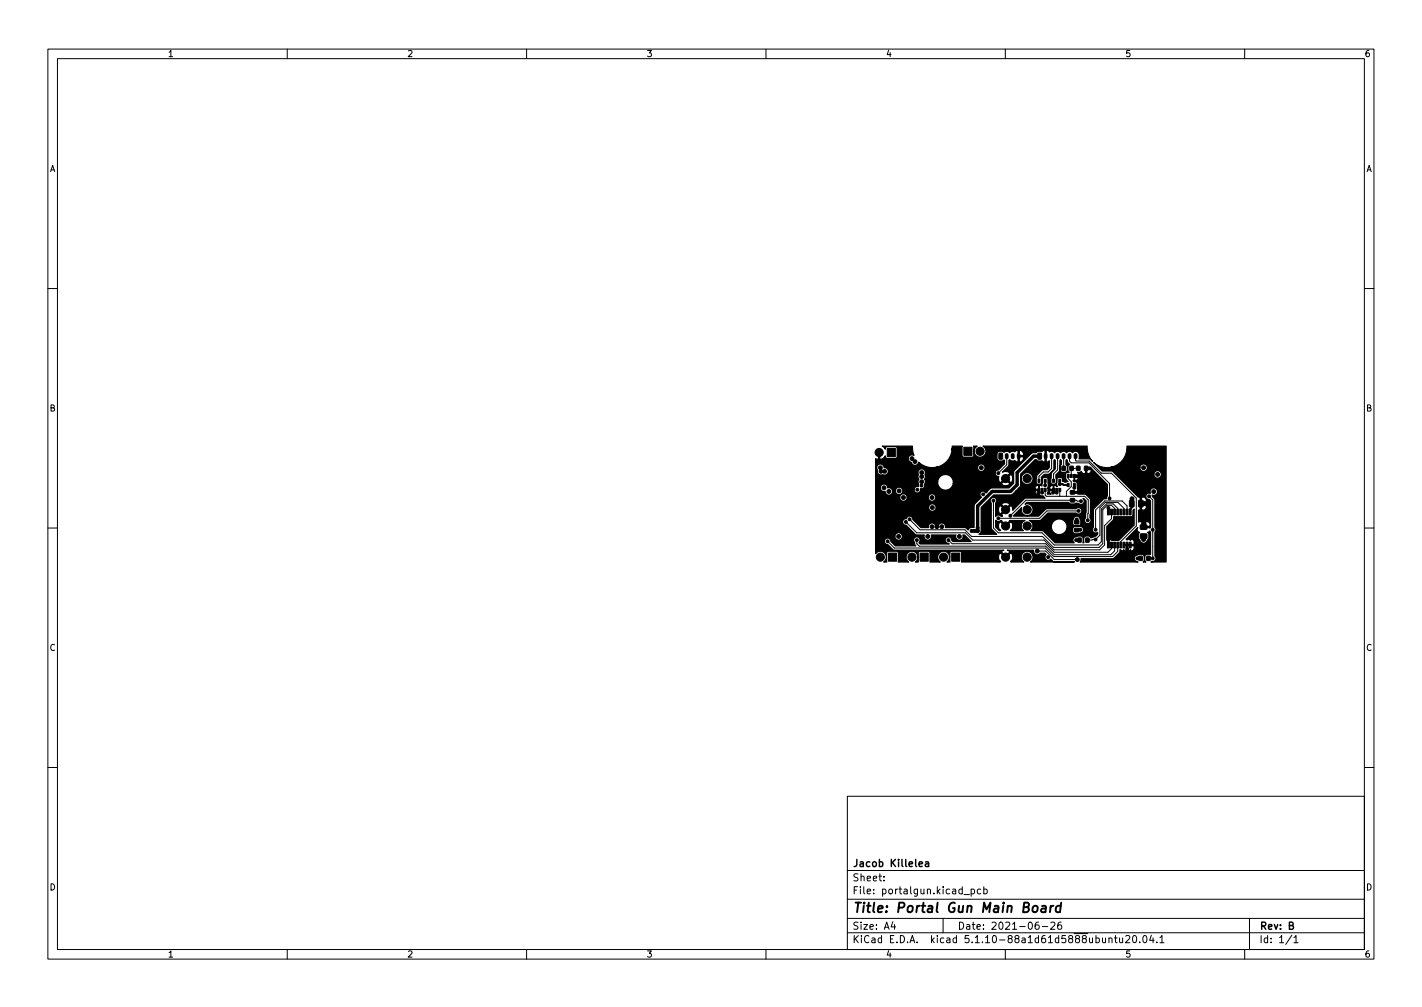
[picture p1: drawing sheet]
<svg xmlns="http://www.w3.org/2000/svg" width="297mm" height="210mm" viewBox="0 0 297 210" stroke-linecap="round" stroke-linejoin="round" font-family="sans-serif">
<defs><g id="words">
<text font-size="2.8" x="178" y="190.6">Title: Portal Gun Main Board</text>
<g font-size="2.1">
<text x="178" y="184">Sheet:</text>
<text x="178" y="181">Jacob Killelea</text>
<text x="178" y="186.7">File: portalgun.kicad_pcb</text>
<text x="178" y="196.9">KiCad E.D.A. kicad 5.1.10-88a1d61d5888ubuntu20.04.1</text>
<text x="178" y="194.1">Size: A4</text>
<text x="200" y="194.1">Date: 2021-06-26</text>
<text x="263" y="194.1">Rev: B</text>
<text x="263" y="196.9">Id: 1/1</text>
</g>
<g font-size="1.8">
<text x="35" y="11.9">1</text>
<text x="85" y="11.9">2</text>
<text x="135" y="11.9">3</text>
<text x="185" y="11.9">4</text>
<text x="235" y="11.9">5</text>
<text x="285" y="11.9">6</text>
<text x="10.3" y="35.9">A</text>
<text x="285.3" y="35.9">A</text>
<text x="10.3" y="85.9">B</text>
<text x="285.3" y="85.9">B</text>
<text x="10.3" y="135.9">C</text>
<text x="285.3" y="135.9">C</text>
<text x="10.3" y="185.9">D</text>
<text x="285.3" y="185.9">D</text>
<text x="35" y="199.9">1</text>
<text x="85" y="199.9">2</text>
<text x="135" y="199.9">3</text>
<text x="185" y="199.9">4</text>
<text x="235" y="199.9">5</text>
<text x="285" y="199.9">6</text>
</g>
</g></defs>
<g fill="none" stroke="#000" stroke-width=".21">
<path d="M10 10.2h277v190.1h-277zM12 12.2h273v186.1h-273zM60 10.2v2M110 10.2v2M160 10.2v2M210 10.2v2M260 10.2v2M10 60.2h2M285 60.2h2M210.3 95.2v1.8l-1.8 1.8M219.7 95.2v2.6l-.8 .7h-1l-.9 1v.9M220.9 95.2v2.9l-.8 .8v1.5"/>
<path d="M222.2 95.2v2.6M223.1 99.4v.5l.7 .7v1l-1 1v1M223.4 95.2v1.1l.4 .3h3.7l4.3 4.4v3.1M224.7 95.2v.9l.1 .2h2.7l2.5 2.5h2.2l5.2 5.2v5.8l-3.3 3.3v.7M225.2 97.8h-1.4v1.6M226.9 97.8h.7M10 110.2h2M185.4 113l1.4 1.4h31.5l1.8 1.8h12.3l1.1-1.1v-1.3M191.5 112.8v.7l.5 .5h26.4l1.8 1.8h11.8l.8-.8v-1.2M198.1 112.8l.8 .7h19.5l1.8 1.8h11.2l.8-.7v-.8M207.5 104.5v5.7l1 1h9.2l2.5 2.6h9.2l.7-.7v-6.8l1-1.1h1.4l1 1v.7M216.7 115.1h1.7l1.8 1.7h4.8"/>
<path d="M217.7 102.3v.6M218.3 102.3v1.1l.3 .2h8l.7 .8-.1 4.3M220.7 102.3v.6M221.4 103.6h.1M221.4 102.3v1.3M224.4 101.3v.5M224.8 112.8h.7M224.9 108.5v.5M225.3 106.7h-6.6l-1.6 1.5h-8.6M225.7 110.6l-.8 .1M225.8 104.6h-.8l-.1-.1h-10.6l-3.2 3.2M231.5 106v.9"/>
<path d="M232.2 106.9v1.4l-1.5 1.4v4.1l-1 1h-9.6l-2-2h-14.9l-1.5-1.6h-10.2l-2.3-2.2M232.8 106.9v-.7l-.6-.7h-.9l-.9 .9v7.1l-.8 .8h-9.5l-2.3-2.3h-14.9l-1.3-1.4h-9.4l-2.2-2.2M234.8 106.9v-.7l-1.3-1.3h-2.6l-1.2 1.1v5.7l-.8 .9-1.8 .2M235.4 106.9v-1.3l-1-1h-3.6l-1.9 1.9v4.1M240 103.6l.8 .8v12.2h-.9M285 110.2h2M10 160.2h2M177 166.3h108v32h-108zM285 160.2h2M60 198.3v2M110 198.3v2M160 198.3v2"/>
<path d="M177 194.8h108M177 191.8h108M177 187.8h108M177 181.8h108M184.6 183.8v.1M184.6 183v.1M186.5 192.5l-.4 1h1M186.9 193v1M197 191.8v3M201.4 186.8h1.1M202.9 185.7l.4-.1 .3 .3-.2 .7h-.5M202.9 185.6v1.5"/>
<path d="M204.9 185.7l-.5-.1-.3 .3 .2 .7h.6M205.5 185.7l.4-.1 .3 .3-.1 .7h-.6M205.5 185.1v1.5M210 198.3v2M216.9 192.5l-.4 .1a1.01 1.01 0 0 0 0 1.4l.5-.1 .1-.5-.3-.3-.4 .1-.2 .2M217.7 193.5h1.2M219.5 192.7l.6-.2 .3 .5-1 1h1M221.6 192.5l-.4 .1a1.01 1.01 0 0 0 0 1.4l.5-.1 .1-.5-.3-.3h-.3l-.3 .3M231.6 196l.3-.2 .3 .1 .1 .9M231.6 195.8v1M232.8 195.8h.6M233 195.3v1.3l.4 .2"/>
<path d="M233.9 195.8v1h.4l.2-.1M234.5 195.8v1M235.1 195.5l.6-.2 .3 .5-.9 1h.9M236.8 195.4l.1-.1a.8 .8 0 0 1 .6 .8 .8 .8 0 0 1-.6 .7 1 1 0 0 1-.1-1.4zM238.1 196.7v.1M238.9 195.4l.2-.1a.8 .8 0 0 1 .5 .8 .8 .8 0 0 1-.5 .7 1 1 0 0 1-.2-1.4zM240.5 195.3l-.4 1h1M240.9 195.8v1M241.6 196.7v.1M242.3 195.8l.4-.5v1.5M242.3 196.8h.8M260 198.3v2"/>
<path d="M261 191.8v6.5M269.9 195.3l-1.3 1.9M270.3 195.8l.4-.5v1.5M270.3 196.8h.8"/>
</g>
<path d="M217.7 189.2h.7v1.3M218.5 189.6l-.7 .1a.4 .4 0 0 0-.3 .3 .4 .4 0 0 0 .2 .5l.7-.1M219.5 189.1l-.2 1.4M220.1 189.1l-.4 .1-.3 .3M221.6 189.2a.66 .66 0 0 0-1 .3l-.1 .6 .2 .3h.7M221.7 188.5l-.3 2" fill="none" stroke="#000" stroke-width=".4"/>
<path d="M192 180.4l.7-.1-.1-.3-.4-.1-.2 .2 .1 .8h.5M193.3 180h.6l.1 .9M194 180.3l-.5 .1-.2 .2 .2 .3h.5" fill="none" stroke="#000" stroke-width=".3"/>
<g fill="#000" stroke="#000" stroke-width=".21">
<path d="M185.3 93.6h1.7v1.7h-1.7zM201.3 93.4h1.7v1.7h-1.7zM208.7 94.7h.7l-.1 1.2-.6-.1zM216.8 94.7h.7v1.2l-.7-.1zM221.8 97.4h.7v.8h-.7zM222.9 99h.4v.7h-.4zM223.6 99h.4v.7h-.4zM223.5 97.4h.7v.8h-.7zM224.2 99h.4v.7h-.4zM224.9 97.4h.7v.8h-.7zM226.5 97.4h.7v.8h-.7zM185.6 115.5h1.7v1.7h-1.7z"/>
<path d="M192.2 115.5h1.7v1.7h-1.7zM198.8 115.5h1.7v1.7h-1.7zM216.8 100.1h.4v.6h-.4zM216.8 102h.4v.6h-.4zM217.5 102h.4v.6h-.4zM218.1 100.1h.4v.6h-.4zM218.1 102h.4v.6h-.4zM219.9 100.1h.4v.6h-.4zM219.9 102h.4v.6h-.4zM220.5 102h.4v.6h-.4zM221.2 100.1h.4v.6h-.4zM221.2 102h.4v.6h-.4z"/>
<path d="M222.9 100.9h.4v.7h-.4zM224.2 100.9h.4v.7h-.4zM223.6 104.1h.8l.1 .7h-.9zM223.6 102.5l.8-.1 .1 .7-.9 .1zM224.5 108.7h.8v.7h-.8zM224.5 110.3h.8v.7h-.8zM225.1 112.4h.7v.8h-.7zM226.8 112.4h.7v.8h-.7zM231.3 106.3h.4v1.2h-.4zM231.3 113.2h.4v1.2h-.4zM232 106.3h.4v1.2h-.4zM232 113.2h.4v1.2h-.4z"/>
<path d="M232.6 106.3h.4v1.2h-.4zM232.6 113.2h.4v1.2h-.4zM233.3 106.3h.4v1.2h-.4zM233.3 113.2h.4v1.2h-.4zM233.9 106.3h.4v1.2h-.4zM233.9 113.2h.4v1.2h-.4zM234.6 106.3h.4v1.2h-.4zM234.6 113.2h.4v1.2h-.4zM235.2 106.3h.4v1.2h-.4zM235.2 113.2h.4v1.2h-.4zM235.9 106.3h.4v1.2h-.4zM235.9 113.2h.4v1.2h-.4z"/>
<path d="M236 104.5l.7-.1 .2 .2v1l-.1 .2-.7 .1-.2-.2zM237.9 116.2h.7v.8h-.7zM237.9 104.5l.7-.1 .2 .2v1l-.1 .2-.7 .1-.2-.2zM238.2 109.6h1.3l.1 .2v.6l-.2 .1h-1.1l-.1-.2zM238.2 111.5h1.3l.1 .2v.6l-.2 .1h-1.1l-.1-.2zM239.6 116.2h.7l-.1 .8h-.7z"/>
<circle cx="183.6" cy="94.5" r=".85"/>
<circle cx="183.9" cy="97.7" r=".39"/>
<circle cx="184" cy="99.6" r=".39"/>
<circle cx="184" cy="98.4" r=".39"/>
<circle cx="184.8" cy="98.4" r=".39"/>
<circle cx="185.5" cy="99.7" r=".39"/>
<circle cx="188.3" cy="93.8" r=".39"/>
<circle cx="188.3" cy="97.8" r=".4"/>
<circle cx="190.5" cy="95.8" r=".4"/>
<circle cx="191.1" cy="96.4" r=".4"/>
<circle cx="192.5" cy="98.7" r=".4"/>
<circle cx="192.5" cy="99.5" r=".4"/>
<circle cx="194.8" cy="98" r=".4"/>
<circle cx="197.4" cy="97.3" r=".4"/>
<circle cx="198.8" cy="95.9" r=".4"/>
<circle cx="199.1" cy="93.8" r=".4"/>
<circle cx="201.6" cy="99.7" r=".4"/>
<circle cx="204.7" cy="94.2" r=".85"/>
<circle cx="205" cy="97.7" r=".4"/>
<circle cx="208.5" cy="98.8" r=".3"/>
<circle cx="210.1" cy="99.9" r=".85"/>
<circle cx="214.6" cy="99.9" r=".85"/>
<circle cx="224.9" cy="99.4" r=".3"/>
<circle cx="227.6" cy="97.8" r=".3"/>
<circle cx="236.2" cy="96.8" r=".4"/>
<circle cx="238.9" cy="97.7" r=".4"/>
<circle cx="241.8" cy="99.1" r=".4"/>
<circle cx="241.8" cy="94.6" r=".4"/>
<circle cx="183.4" cy="112.5" r=".4"/>
<circle cx="183.6" cy="104.5" r=".4"/>
<circle cx="183.9" cy="116.3" r=".85"/>
<circle cx="184.7" cy="105.4" r=".4"/>
<circle cx="184.7" cy="101.8" r=".4"/>
<circle cx="184.8" cy="100.3" r=".39"/>
<circle cx="185.4" cy="113" r=".3"/>
<circle cx="185.7" cy="102.6" r=".4"/>
<circle cx="186" cy="109.7" r=".4"/>
<circle cx="186.7" cy="108.6" r=".4"/>
<circle cx="187.7" cy="112" r=".4"/>
<circle cx="187.8" cy="102.5" r=".4"/>
<circle cx="188.7" cy="103.9" r=".4"/>
<circle cx="189.2" cy="109" r=".3"/>
<circle cx="189.5" cy="112.5" r=".4"/>
<circle cx="190" cy="108.4" r=".3"/>
<circle cx="190.1" cy="103.8" r=".4"/>
<circle cx="190.5" cy="116.3" r=".85"/>
<circle cx="191.5" cy="112.8" r=".3"/>
<circle cx="191.6" cy="102.3" r=".3"/>
<circle cx="192.5" cy="108.5" r=".4"/>
<circle cx="192.5" cy="101.4" r=".3"/>
<circle cx="192.5" cy="100.6" r=".4"/>
<circle cx="193.8" cy="112" r=".4"/>
<circle cx="194.7" cy="110" r=".4"/>
<circle cx="194.7" cy="103.9" r=".4"/>
<circle cx="194.8" cy="106" r=".4"/>
<circle cx="195.7" cy="108.2" r=".4"/>
<circle cx="195.7" cy="110" r=".4"/>
<circle cx="196.1" cy="112.5" r=".4"/>
<circle cx="196.6" cy="103.8" r=".4"/>
<circle cx="196.7" cy="110" r=".4"/>
<circle cx="197.1" cy="116.3" r=".85"/>
<circle cx="198.1" cy="112.8" r=".3"/>
<circle cx="200.4" cy="112" r=".4"/>
<circle cx="202.1" cy="103.4" r=".4"/>
<circle cx="202.9" cy="110.9" r=".3"/>
<circle cx="203.6" cy="110.9" r=".3"/>
<circle cx="203.8" cy="101.1" r=".4"/>
<circle cx="204.2" cy="110.9" r=".36"/>
<circle cx="204.2" cy="110.2" r=".3"/>
<circle cx="204.2" cy="110.9" r=".3"/>
<circle cx="205.4" cy="103.2" r=".3"/>
<circle cx="205.9" cy="102.6" r=".3"/>
<circle cx="207.4" cy="100.1" r=".4"/>
<circle cx="207.5" cy="104.5" r=".3"/>
<circle cx="208.5" cy="108.2" r=".3"/>
<circle cx="210.1" cy="106.4" r=".85"/>
<circle cx="210.1" cy="116.3" r=".85"/>
<circle cx="210.1" cy="109.8" r=".85"/>
<circle cx="211.1" cy="107.7" r=".3"/>
<circle cx="214.6" cy="106.4" r=".85"/>
<circle cx="214.6" cy="116.3" r=".85"/>
<circle cx="214.6" cy="109.8" r=".85"/>
<circle cx="216.7" cy="115.1" r=".4"/>
<circle cx="216.9" cy="102.9" r=".3"/>
<circle cx="217.7" cy="102.9" r=".3"/>
<circle cx="218.3" cy="101.3" r=".3"/>
<circle cx="218.7" cy="108.5" r=".4"/>
<circle cx="218.9" cy="116.3" r=".3"/>
<circle cx="220" cy="102.9" r=".3"/>
<circle cx="220.7" cy="102.9" r=".3"/>
<circle cx="221.4" cy="101.1" r=".3"/>
<circle cx="224.4" cy="101.8" r=".3"/>
<circle cx="224.8" cy="112.8" r=".3"/>
<circle cx="224.9" cy="108.5" r=".3"/>
<circle cx="225" cy="116.8" r=".4"/>
<circle cx="225.3" cy="106.7" r=".3"/>
<circle cx="225.7" cy="102.6" r=".4"/>
<circle cx="225.7" cy="110.6" r=".3"/>
<circle cx="225.8" cy="104.6" r=".3"/>
<circle cx="227.2" cy="108.7" r=".3"/>
<circle cx="228.9" cy="112.6" r=".3"/>
<circle cx="228.9" cy="110.6" r=".3"/>
<circle cx="231.5" cy="112.8" r=".3"/>
<circle cx="231.5" cy="106" r=".3"/>
<circle cx="231.8" cy="104.1" r=".3"/>
<circle cx="235.5" cy="114.7" r=".3"/>
<circle cx="236.5" cy="104.1" r=".4"/>
<circle cx="237.6" cy="116.6" r=".3"/>
<circle cx="238.9" cy="112.6" r=".4"/>
<circle cx="238.9" cy="109.2" r=".4"/>
<circle cx="239.1" cy="105.2" r=".4"/>
<circle cx="239.8" cy="114.5" r=".4"/>
<circle cx="240" cy="103.6" r=".3"/>
<circle cx="240.8" cy="110.6" r=".3"/>
<circle cx="240.8" cy="116.6" r=".3"/>
<circle cx="241" cy="102.7" r=".4"/>
</g>
<path d="M210.3 95v.5M211.5 95v.5M212.8 95v.5M218.4 95v.5M219.7 95v.5M220.9 95v.5M222.2 95v.5M223.4 95v.5M224.7 95v.5" fill="none" stroke="#000" stroke-width=".8"/>
<path d="M224.4 99.4h.5M217 102.3l-.1 .6M218.3 100.4v.9M220.1 102.3l-.1 .6M221.4 100.4v.7l1.7 .2M231.5 112.8v1M234.8 113.8h1.3M235.4 113.8l.1 .9M236.4 105.2v.8l-.3 .3v.6" fill="none" stroke="#000" stroke-width=".41"/>
<path d="M225.7 102.6l-.2 .2h-1.5" fill="none" stroke="#000" stroke-width=".61"/>
<path d="M236.5 104.1l-.1 1.1M238.3 105.2h.8M238.9 109.2v.8M238.9 111.9v.7" fill="none" stroke="#000" stroke-width=".81"/>
<circle cx="238.9" cy="109.2" r=".41" fill="#000"/>
<path d="M217.2 95.2h-1.3l-3.4 3.5v2.5l-1.4 1.4h-3.8l-3.1 3.1v5.2h-1.3" fill="none" stroke="#000" stroke-width=".71"/>
<path d="M237.6 116.6h.7" fill="none" stroke="#000" stroke-width=".51"/>
<path d="M184.3 93.2h6.3l.1 1.1 .2 .8a.82 .82 0 0 0-1.2 .4 .82 .82 0 0 0 .7 1.1 .78 .78 0 0 0 .8 .6 .78 .78 0 0 0 .7-.7l1.3 .9 1.5 .3 9.5-.1a.78 .78 0 0 0 1.1 .8 .78 .78 0 0 0 .2-1.3 .78 .78 0 0 0-1.3 .3v.2h-8.7l1.5-.6 1.2-1.2 .6-1.5 .1-1.1h2.1v2l.3 .3 2-.2 .1-.2-.1-1.9h.8a1.24 1.24 0 0 0-.3 1.8 1.24 1.24 0 0 0 1.9 0 1.24 1.24 0 0 0-.4-1.8h21.8l.1 1.1 .2 .8 .8 1.2-.6-.5h-2.2l.1-.8a.78 .78 0 0 0-.6-.8 .78 .78 0 0 0-.9 .3 .78 .78 0 0 0-1.2 0 .78 .78 0 0 0-1.3 0 .78 .78 0 0 0-1.2 0 .78 .78 0 0 0-1.1-.2l-.4-.3-.3 .1v2.3l.3 .1 .4-.3v1.4l-.5 .5h-1l-1.1 1.1-.2 .9 .1 .8 .3 .2 .6-.1 .2-.3-.1-1 .6-.7 1.1-.1 .9-.8 .1-2 .1-.1 .1 .1v1.8l-.8 .9-.1 1.9 .1 .3 .8 .1 .2-.2v-1.8l.8-.8v-2.2l.1-.1 .2 .1v.9l-.3 .4v.9l.4 .3h.6a.58 .58 0 0 0 .6-.5v-.7l-.3-.4v-.9l.1-.1 .2 .5 .4 .5-.2 .2-.1 .3v.7l.2 .5h-.5l-.3 .3 .1 .8 .5 .8-.7 .1-.4-.2-.2-.7-.8-.1-.2 .3-.1 1 .2 .6-.6-.3-.2 .2v.9h-.7a.46 .46 0 0 0 .2 .8h-.8l.1-1.2 1.1 .2v-.7l-.2-.2a.63 .63 0 0 0-.6 .7h-.3v-.2l.1-.4-.1-1.5-.3-.2h-.5l-.3 .3-.2 1.5-.3-.2-.2 .2v1a.73 .73 0 0 0 .1 .8 .73 .73 0 0 0 .7 .3l.4 .4h-4.2l-2.6 2.6-.1-.8-.3-.2-1.9 1.8 .2 .4-.4-.1a.68 .68 0 0 0-1 .1v-1.3h.6a.67 .67 0 0 0 .4 .8l.9-.9-.9-.8a.82 .82 0 0 0-.4 .9h-.6v-1.1h1.2l.9 .8 .8-.8-.1-.3-.8-.2-.7 .2-.1 .3h-1.2v-.5a.68 .68 0 0 0 0-.9 .68 .68 0 0 0-1 .1 .68 .68 0 0 0 .1 .9v5.3l1.1 1.3h-3.7l.3-.3 .2-.4v-4.9l2.6-2.7h3.6l.9-.7h4.1a.5 .5 0 0 0 .2 .5 .5 .5 0 0 0 .6 0v-.7h-.6l-.2 .2h-4.1l.6-.6h3.5l.2 .2h.6v-.7l-.2-.2a.63 .63 0 0 0-.6 .7h-3.5l.5-.6v-1.6h.1v.2a1.24 1.24 0 0 0 1.9 1 1.24 1.24 0 0 0 0-2.1 1.24 1.24 0 0 0-1.9 .9h-.1v-.8l3-3 .7 .3 .8-.1 .4 .3 .2-.1v-2.3l-.2-.1-.4 .3-.8-.1-.4 .3-1 .1-3.6 3.5-.2 .6v2.2l-.9 1h-3.7l-1.1 1a.68 .68 0 0 0-1.1-.2 .68 .68 0 0 0 .1 1.1l-1.5 1.7v4.6l-.8 .1-.5 .5-.6-.5h-4.1a.78 .78 0 0 0-.8-1 .78 .78 0 0 0-.7 1h-.5v-.1a.78 .78 0 0 0-.9-.9 .78 .78 0 0 0-.7 1h-1.5l-1.7-1.7a.7 .7 0 0 0-.6-.7 .7 .7 0 0 0-.8 .5 .68 .68 0 0 0-.8 .7 .68 .68 0 0 0 .8 .7l1.9 1.9 1.9 .1a.78 .78 0 0 0 .7 1.1 .78 .78 0 0 0 .7-1.1l5.2 .1a.78 .78 0 0 0 .7 1 .78 .78 0 0 0 .7-1.1h.4l1.4 1.4h-3.8l-.3-.3a.68 .68 0 0 0-.7-.7 .68 .68 0 0 0-.7 .7 .68 .68 0 0 0 .8 .7l.1 .1h-6.1l-.2-.3a.68 .68 0 0 0 0-1 .68 .68 0 0 0-1 0 .68 .68 0 0 0 .1 1v.4l.2 .3h-4.3l-.9-1a.68 .68 0 0 0-.7-.7 .68 .68 0 0 0-.7 .8 .68 .68 0 0 0 .8 .6l1 1.1 .3 .1h22.9l-.4 .1-.1 .3 .9 .8 .8-.8-.1-.3-.4-.1h5.5a.78 .78 0 0 0 .4 .9 .78 .78 0 0 0 1-.3h1l.2 .3a.68 .68 0 0 0 0 1 .68 .68 0 0 0 1-.1l.6 .6h4.3h-9.1a1.23 1.23 0 0 0 .2-1.8 1.23 1.23 0 0 0-1.9 0 1.23 1.23 0 0 0 .3 1.8h-2.7l-.1-.1 .2-.1 .2-.8-.2-.7-.2-.1-1 1-1.1-1-.2 .1-.2 .8 .2 .7 .2 .1v.1h-8.2l.1-1.9-.4-.3-2 .1v2.1h-.7a1.23 1.23 0 0 0 .2-1.8 1.23 1.23 0 0 0-1.8 0 1.23 1.23 0 0 0 .2 1.8h-2.2l.1-1.9-.4-.3-2 .1-.1 2.1h-.6h.1a1.24 1.24 0 0 0 .1-1.8 1.24 1.24 0 0 0-1.8 0 1.24 1.24 0 0 0 .2 1.8h-2.2l.1-1.9-.4-.3-2 .1-.1 2.1h-.6h.1a1.23 1.23 0 0 0 .1-1.9 1.23 1.23 0 0 0-1.9 .2v-3.7h4a.78 .78 0 0 0 1.1 .8 .78 .78 0 0 0 .2-1.3 .78 .78 0 0 0-1.2 .4l-.1 .1h-4v-6h11.1a.78 .78 0 0 0 1 .8 .78 .78 0 0 0 .3-1.3 .78 .78 0 0 0-1.3 .3v.2h-11.1v-2.1h5a.78 .78 0 0 0 .8 .9 .78 .78 0 0 0 .8-.9h4.4v.2a.78 .78 0 0 0 1.2 .5 .78 .78 0 0 0 0-1.3 .78 .78 0 0 0-1.2 .6h-4.4v-.1a.78 .78 0 0 0-.9-.6 .78 .78 0 0 0-.7 .7h-5v-2h1v.1a.78 .78 0 0 0 1 .7 .78 .78 0 0 0 .9 .8 .78 .78 0 0 0 .6-1h.6v.2a.78 .78 0 0 0 1 .7 .78 .78 0 0 0 .5-1.1h2.4v.1a.68 .68 0 0 0 .9 .6 .68 .68 0 0 0 .5-.9 .72 .72 0 0 0 .7-.2 .72 .72 0 0 0 .1-.7l.2-.6h2.6v.4a1.64 1.64 0 0 0 1.6 1.4 1.64 1.64 0 0 0 1.6-1.4h10.1l.1 .3 .8 .2 .7-.2 .1-.3-.8-.8-.9 .8h-10.1a1.64 1.64 0 0 0-1.4-1.8 1.64 1.64 0 0 0-1.8 1.4h-2.6a.6 .6 0 0 1 0-.9l-.1-.5 .1-.4h14.6v.2a.68 .68 0 0 0 .7 .6v.5a.67 .67 0 0 0 .4 .8l.9-.9h.3l.9 .9 .2-.1 .2-.3v-.5l-.2-.8h-.2l-.9 .8h-.3l1-1-.1-.3-.8-.2-.6 .2 1.3-1.3v-1.2l.2-.1a.78 .78 0 0 0 1.1 .1l.4 .4 .3-.1v-1h.2v1l.2 .1 .4-.2 .3-.6-.1-.3h-1.1l.1-1.3h.2v1h.8l.1-.4a.78 .78 0 0 0-1.1-.6l-.3-.1-.4 .3-.5-.1-.7 .2a1.04 1.04 0 0 0-1.1 0l-.5-.2-.8 .2-.1 .3v1a.58 .58 0 0 0 .5 .6h.6l.3-.3 .1 .9-1.2 1.2a.68 .68 0 0 0-.7 .6h-14.6v-.1a.8 .8 0 0 0-1.1-.7 .8 .8 0 0 0-.4 1.2v.5l.2 .4-.2 .5 .1 .5-.1 .6a.68 .68 0 0 0-.9 .6l-2.4-.1a.78 .78 0 0 0-.8-.4 .78 .78 0 0 0-.7 .7h-.6a.78 .78 0 0 0-1-.5 .78 .78 0 0 0-.7-.8 .78 .78 0 0 0-.8 .7h-1v-4.2h.2l.2 .6a.79 .79 0 0 0 .2 .8 .79 .79 0 0 0 .9 .1 .78 .78 0 0 0 1.2-.5 .78 .78 0 0 0-.9-.9 .78 .78 0 0 0-.8-.8 .78 .78 0 0 0-.8 .7h-.2v-1.8l.4 .1 .2-.1v-1.5l.3 .1v1.4a.99 .99 0 0 0 1.1-.6l.1 .3 .3 .2h1.9l.2-.4v-1.8l-.3-.2h-1.8l-.3 .1-.1 .4zM208 108.6a.68 .68 0 0 0 1 .1h.2v.1l.9 .8 .8-.8v-.1h3.2a1.23 1.23 0 0 0-.3 2.1h-2.6l-.1-.1a1.01 1.01 0 0 0 0-1.7l-1 1-1.1-1a1.01 1.01 0 0 0 0 1.7l-.3 .1-.7-.8zM211.7 107.7l1.7-1.6a1.24 1.24 0 0 0 1.1 1.6 1.24 1.24 0 0 0 1.3-1.4 1.24 1.24 0 0 0-1.7-1l.4-.4h8.7l.4 .3h.8l.4-.2 .6 .2a.68 .68 0 0 0 1-.1 .68 .68 0 0 0-.2-1h.2l.5 .5v2.4l-.2 1.2a.68 .68 0 0 0 .1 1 .68 .68 0 0 0 .9-.1 .68 .68 0 0 0 0-1v-4l-1-.9h-1.6l-.1-.3h-1.1v-.2h1.1l.1-.2-.1-1.7-.2-.2h-.6v-.3l.2-.1v-.7h.1v.7l.2 .1a.51 .51 0 0 0 .5-.2 .51 .51 0 0 0-.1-.6h-.7v-.3h.7l.2-.1-.2-.5 .8-.2a.54 .54 0 0 0 .9 .3v-.8h.2v.8l.2 .2a.61 .61 0 0 0 .6-.3 .61 .61 0 0 0 0-.7h-1.1v-.2l1.1-.1 3.5 3.5v2.5l-.2 .5-.6 .2-2.1 2-.1 3.9a.68 .68 0 0 0 .1 .9 .68 .68 0 0 0 .9 0v.5l-.4 .4-.7 .2a.29 .29 0 0 1-.3 .1 .29 .29 0 0 1-.2-.3l-.8-.1a.58 .58 0 0 0-.5 .6v.8h-.2l.1-.8-.2-.4-.4-.2-.8 .2a.69 .69 0 0 0-.7 .4 .69 .69 0 0 0 .2 .8h-4l-2.5-2.5h-2.6l.3-.4 .2-.6h3.8v.4a1.64 1.64 0 0 0 1.5 1.4 1.64 1.64 0 0 0 1.7-1.1h1.3v.4a.58 .58 0 0 0 .5 .6l.9-.1a.73 .73 0 0 0 .9-.8 .73 .73 0 0 0-1-.7h-1l-.3 .6h-1.3v-1l-.4-.7h1.7l.1 .8 .3 .2h.7a.58 .58 0 0 0 .6-.6l-.1-.7a.76 .76 0 0 0-.8-.7 .76 .76 0 0 0-.7 .7l-.1 .3h-1.7a1.63 1.63 0 0 0-1.7-.3 1.63 1.63 0 0 0-1.1 1.3h-3.8l-.3-.8-.5-.3 2.3-.1 1.6-1.5h5.9a.68 .68 0 0 0 1 .1 .68 .68 0 0 0 0-1 .68 .68 0 0 0-1 0h-6.2l-1.6 1.6h-5.3zM232.6 107.9h3.8l.3-.3v-1.1l.2-.2v3.3l-3.2 3.2h-1.5l-.4-.2-.2 .1v1.3h-.1v-1.3l-.3-.1v-2.7l1.4-1.3zM225.8 116.7h6.7l1.4-1.3v-.6l.7 .2 .1-.2a.4 .4 0 0 0 .3 .2 .4 .4 0 0 0 .4-.1 .41 .41 0 0 0 .8-.1 .4 .4 0 0 0 .4 .2 .4 .4 0 0 0 .3-.5v-.4l-.1-.2h-1.5v-.2h1.5a.66 .66 0 0 0 .1-.7 .66 .66 0 0 0-.6-.4l-.1 .2a.4 .4 0 0 0-.4-.2 .4 .4 0 0 0-.4 .2l-.2-.2 2.5-2.4a.61 .61 0 0 0 .4 1l-.3 .4v.6l.3 .5a.84 .84 0 0 0 .8 .7 .84 .84 0 0 0 .8-.7l.3-.5v-.6l-.3-.4 .5-.3 .1 .2v4.7l-.6-.1a.58 .58 0 0 0-.6 .6v.7l.3 .3h-.6l.2-.3v-.7a.58 .58 0 0 0-.5-.6l-.8 .1a.76 .76 0 0 0-.8 .8 .76 .76 0 0 0 .8 .7h-12.1zM228.5 96.6l1.2 .7 .8 .3h7.6a.78 .78 0 0 0 1.1 .8 .78 .78 0 0 0 .2-1.3 .78 .78 0 0 0-1.3 .3v.2h-6.1l1.5-.6 1.2-1.2 .6-1.5 .1-1.1h8.2v24.1h-3.2h.1a.72 .72 0 0 0 .9-.3 .72 .72 0 0 0-.2-.9v-5a.68 .68 0 0 0 0-1l.1-5.7-.6-.7v-.3a.78 .78 0 0 0 1.1-.6 .78 .78 0 0 0-.9-.9 .78 .78 0 0 0-.6 1.1 .68 .68 0 0 0-.9 .5 .68 .68 0 0 0 .7 .8l.2 .3v5.5l-.1 .2-1.5-.1 .1-1.1h.2v.8h1.1a.61 .61 0 0 0 .1-.6 .61 .61 0 0 0-.6-.4h-.4l-.2 .2-.4-.2-.8 .1v-2.5l.4-.1v-1.1h.2v1.1a.61 .61 0 0 0 .7 0 .61 .61 0 0 0 .4-.5l-.1-.5-.1-.1h-1.1v-1.4h.2v1.1h.9a.76 .76 0 0 0-.2-1.2h-.5a.73 .73 0 0 1-.9-.1l-4.7-4.7h8a.78 .78 0 0 0 1.1 .8 .78 .78 0 0 0 .2-1.3 .78 .78 0 0 0-1.2 .3l-.1 .2h-8l-.8-.7h-2z" fill="#000" stroke="#000" stroke-width=".25"/>
<use href="#words"/>
</svg>
